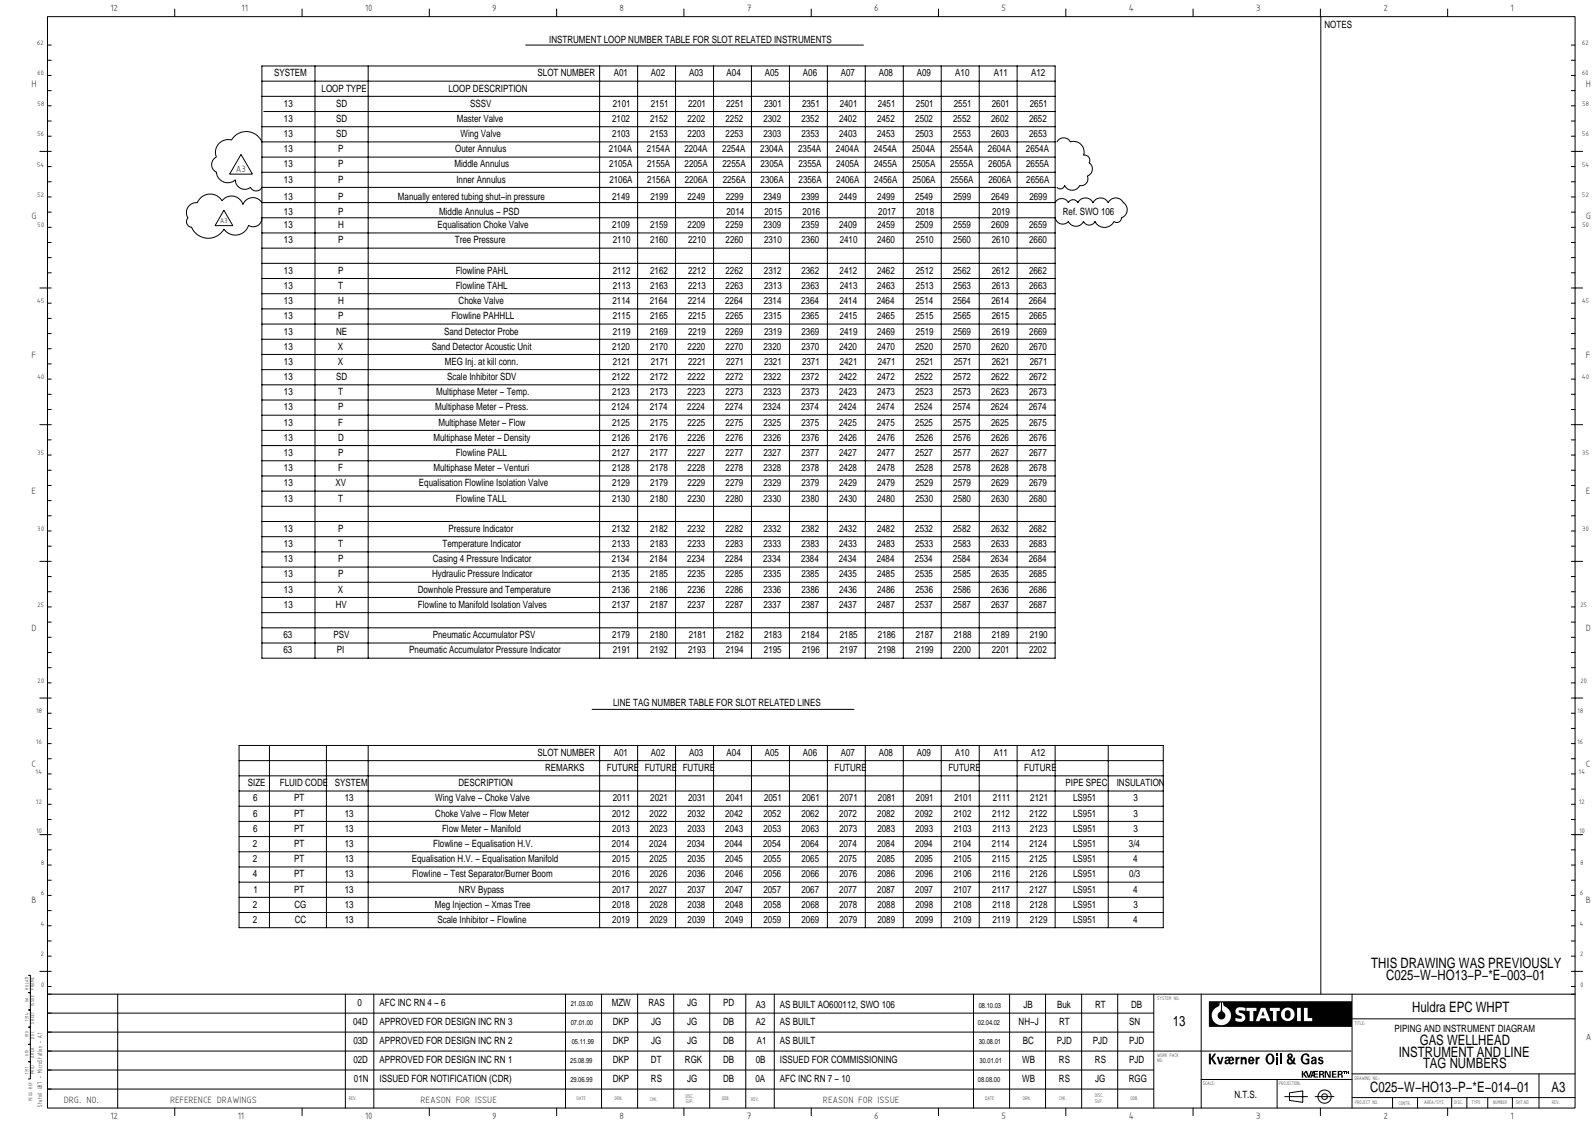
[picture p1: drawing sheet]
<svg xmlns="http://www.w3.org/2000/svg" width="840mm" height="594mm" viewBox="0 0 840 594" stroke-linecap="round" stroke-linejoin="round" font-family="sans-serif">
<defs><g id="words">
<g font-size="7.5">
<text x="723" y="510">THIS DRAWING WAS PREVIOUSLY</text>
<text x="730" y="516">C025−W−HO13−P−*E−003−01</text>
<text x="744" y="533">Huldra EPC WHPT</text>
<text x="618" y="541">13</text>
<text x="748" y="551">GAS WELLHEAD</text>
<text x="737" y="557">INSTRUMENT AND LINE</text>
<text x="750" y="563">TAG NUMBERS</text>
<text x="722" y="575">C025−W−HO13−P−*E−014−01</text>
<text x="818" y="575">A3</text>
</g>
<g font-size="5.3">
<text x="698" y="15">NOTES</text>
<text x="289" y="22">INSTRUMENT LOOP NUMBER TABLE FOR SLOT RELATED INSTRUMENTS</text>
<text x="144" y="40">SYSTEM</text>
<text x="283" y="40">SLOT NUMBER</text>
<text x="323" y="40">A01</text>
<text x="343" y="40">A02</text>
<text x="363" y="40">A03</text>
<text x="383" y="40">A04</text>
<text x="403" y="40">A05</text>
<text x="423" y="40">A06</text>
<text x="443" y="40">A07</text>
<text x="463" y="40">A08</text>
<text x="483" y="40">A09</text>
<text x="503" y="40">A10</text>
<text x="524" y="40">A11</text>
<text x="543" y="40">A12</text>
<text x="169" y="48">LOOP TYPE</text>
<text x="236" y="48">LOOP DESCRIPTION</text>
<text x="150" y="56">13</text>
<text x="177" y="56">SD</text>
<text x="248" y="56">SSSV</text>
<text x="323" y="56">2101</text>
<text x="343" y="56">2151</text>
<text x="363" y="56">2201</text>
<text x="383" y="56">2251</text>
<text x="403" y="56">2301</text>
<text x="423" y="56">2351</text>
<text x="443" y="56">2401</text>
<text x="463" y="56">2451</text>
<text x="483" y="56">2501</text>
<text x="503" y="56">2551</text>
<text x="523" y="56">2601</text>
<text x="543" y="56">2651</text>
<text x="150" y="64">13</text>
<text x="177" y="64">SD</text>
<text x="241" y="64">Master Valve</text>
<text x="323" y="64">2102</text>
<text x="343" y="64">2152</text>
<text x="362" y="64">2202</text>
<text x="382" y="64">2252</text>
<text x="402" y="64">2302</text>
<text x="422" y="64">2352</text>
<text x="442" y="64">2402</text>
<text x="462" y="64">2452</text>
<text x="482" y="64">2502</text>
<text x="502" y="64">2552</text>
<text x="522" y="64">2602</text>
<text x="542" y="64">2652</text>
<text x="150" y="72">13</text>
<text x="177" y="72">SD</text>
<text x="243" y="72">Wing Valve</text>
<text x="323" y="72">2103</text>
<text x="343" y="72">2153</text>
<text x="362" y="72">2203</text>
<text x="382" y="72">2253</text>
<text x="402" y="72">2303</text>
<text x="422" y="72">2353</text>
<text x="442" y="72">2403</text>
<text x="462" y="72">2453</text>
<text x="482" y="72">2503</text>
<text x="502" y="72">2553</text>
<text x="522" y="72">2603</text>
<text x="542" y="72">2653</text>
<text x="150" y="80">13</text>
<text x="178" y="80">P</text>
<text x="240" y="80">Outer Annulus</text>
<text x="321" y="80">2104A</text>
<text x="341" y="80">2154A</text>
<text x="361" y="80">2204A</text>
<text x="381" y="80">2254A</text>
<text x="401" y="80">2304A</text>
<text x="421" y="80">2354A</text>
<text x="440" y="80">2404A</text>
<text x="460" y="80">2454A</text>
<text x="481" y="80">2504A</text>
<text x="501" y="80">2554A</text>
<text x="521" y="80">2604A</text>
<text x="541" y="80">2654A</text>
<text x="150" y="88">13</text>
<text x="178" y="88">P</text>
<text x="239" y="88">Middle Annulus</text>
<text x="321" y="88">2105A</text>
<text x="341" y="88">2155A</text>
<text x="361" y="88">2205A</text>
<text x="381" y="88">2255A</text>
<text x="401" y="88">2305A</text>
<text x="421" y="88">2355A</text>
<text x="441" y="88">2405A</text>
<text x="461" y="88">2455A</text>
<text x="481" y="88">2505A</text>
<text x="501" y="88">2555A</text>
<text x="521" y="88">2605A</text>
<text x="541" y="88">2655A</text>
<text x="150" y="96">13</text>
<text x="178" y="96">P</text>
<text x="240" y="96">Inner Annulus</text>
<text x="321" y="96">2106A</text>
<text x="341" y="96">2156A</text>
<text x="361" y="96">2206A</text>
<text x="381" y="96">2256A</text>
<text x="401" y="96">2306A</text>
<text x="421" y="96">2356A</text>
<text x="441" y="96">2406A</text>
<text x="461" y="96">2456A</text>
<text x="481" y="96">2506A</text>
<text x="501" y="96">2556A</text>
<text x="521" y="96">2606A</text>
<text x="541" y="96">2656A</text>
<text x="150" y="105">13</text>
<text x="178" y="105">P</text>
<text x="210" y="105">Manually entered tubing shut−in pressure</text>
<text x="323" y="105">2149</text>
<text x="343" y="105">2199</text>
<text x="362" y="105">2249</text>
<text x="382" y="105">2299</text>
<text x="402" y="105">2349</text>
<text x="422" y="105">2399</text>
<text x="442" y="105">2449</text>
<text x="462" y="105">2499</text>
<text x="482" y="105">2549</text>
<text x="502" y="105">2599</text>
<text x="522" y="105">2649</text>
<text x="542" y="105">2699</text>
<text x="150" y="113">13</text>
<text x="178" y="113">P</text>
<text x="231" y="113">Middle Annulus − PSD</text>
<text x="383" y="113">2014</text>
<text x="403" y="113">2015</text>
<text x="423" y="113">2016</text>
<text x="463" y="113">2017</text>
<text x="483" y="113">2018</text>
<text x="523" y="113">2019</text>
<text x="560" y="113">Ref. SWO 106</text>
<text x="150" y="120">13</text>
<text x="178" y="120">H</text>
<text x="231" y="120">Equalisation Choke Valve</text>
<text x="323" y="120">2109</text>
<text x="343" y="120">2159</text>
<text x="362" y="120">2209</text>
<text x="382" y="120">2259</text>
<text x="402" y="120">2309</text>
<text x="422" y="120">2359</text>
<text x="442" y="120">2409</text>
<text x="462" y="120">2459</text>
<text x="482" y="120">2509</text>
<text x="502" y="120">2559</text>
<text x="522" y="120">2609</text>
<text x="542" y="120">2659</text>
<text x="150" y="128">13</text>
<text x="178" y="128">P</text>
<text x="240" y="128">Tree Pressure</text>
<text x="323" y="128">2110</text>
<text x="343" y="128">2160</text>
<text x="363" y="128">2210</text>
<text x="382" y="128">2260</text>
<text x="403" y="128">2310</text>
<text x="422" y="128">2360</text>
<text x="443" y="128">2410</text>
<text x="462" y="128">2460</text>
<text x="483" y="128">2510</text>
<text x="502" y="128">2560</text>
<text x="523" y="128">2610</text>
<text x="542" y="128">2660</text>
<text x="150" y="144">13</text>
<text x="178" y="144">P</text>
<text x="240" y="144">Flowline PAHL</text>
<text x="323" y="144">2112</text>
<text x="343" y="144">2162</text>
<text x="363" y="144">2212</text>
<text x="382" y="144">2262</text>
<text x="403" y="144">2312</text>
<text x="422" y="144">2362</text>
<text x="442" y="144">2412</text>
<text x="462" y="144">2462</text>
<text x="483" y="144">2512</text>
<text x="502" y="144">2562</text>
<text x="523" y="144">2612</text>
<text x="542" y="144">2662</text>
<text x="150" y="152">13</text>
<text x="178" y="152">T</text>
<text x="240" y="152">Flowline TAHL</text>
<text x="323" y="152">2113</text>
<text x="343" y="152">2163</text>
<text x="363" y="152">2213</text>
<text x="382" y="152">2263</text>
<text x="403" y="152">2313</text>
<text x="422" y="152">2363</text>
<text x="443" y="152">2413</text>
<text x="462" y="152">2463</text>
<text x="483" y="152">2513</text>
<text x="502" y="152">2563</text>
<text x="523" y="152">2613</text>
<text x="542" y="152">2663</text>
<text x="150" y="160">13</text>
<text x="178" y="160">H</text>
<text x="242" y="160">Choke Valve</text>
<text x="323" y="160">2114</text>
<text x="342" y="160">2164</text>
<text x="362" y="160">2214</text>
<text x="382" y="160">2264</text>
<text x="402" y="160">2314</text>
<text x="422" y="160">2364</text>
<text x="442" y="160">2414</text>
<text x="462" y="160">2464</text>
<text x="482" y="160">2514</text>
<text x="502" y="160">2564</text>
<text x="522" y="160">2614</text>
<text x="542" y="160">2664</text>
<text x="150" y="168">13</text>
<text x="178" y="168">P</text>
<text x="238" y="168">Flowline PAHHLL</text>
<text x="323" y="168">2115</text>
<text x="343" y="168">2165</text>
<text x="363" y="168">2215</text>
<text x="382" y="168">2265</text>
<text x="403" y="168">2315</text>
<text x="422" y="168">2365</text>
<text x="442" y="168">2415</text>
<text x="462" y="168">2465</text>
<text x="483" y="168">2515</text>
<text x="502" y="168">2565</text>
<text x="523" y="168">2615</text>
<text x="542" y="168">2665</text>
<text x="150" y="176">13</text>
<text x="177" y="176">NE</text>
<text x="234" y="176">Sand Detector Probe</text>
<text x="323" y="176">2119</text>
<text x="343" y="176">2169</text>
<text x="363" y="176">2219</text>
<text x="382" y="176">2269</text>
<text x="403" y="176">2319</text>
<text x="422" y="176">2369</text>
<text x="443" y="176">2419</text>
<text x="462" y="176">2469</text>
<text x="483" y="176">2519</text>
<text x="502" y="176">2569</text>
<text x="523" y="176">2619</text>
<text x="542" y="176">2669</text>
<text x="150" y="184">13</text>
<text x="178" y="184">X</text>
<text x="227" y="184">Sand Detector Acoustic Unit</text>
<text x="323" y="184">2120</text>
<text x="343" y="184">2170</text>
<text x="362" y="184">2220</text>
<text x="382" y="184">2270</text>
<text x="402" y="184">2320</text>
<text x="422" y="184">2370</text>
<text x="442" y="184">2420</text>
<text x="462" y="184">2470</text>
<text x="482" y="184">2520</text>
<text x="502" y="184">2570</text>
<text x="522" y="184">2620</text>
<text x="542" y="184">2670</text>
<text x="150" y="192">13</text>
<text x="178" y="192">X</text>
<text x="234" y="192">MEG Inj. at kill conn.</text>
<text x="323" y="192">2121</text>
<text x="343" y="192">2171</text>
<text x="363" y="192">2221</text>
<text x="383" y="192">2271</text>
<text x="403" y="192">2321</text>
<text x="423" y="192">2371</text>
<text x="443" y="192">2421</text>
<text x="463" y="192">2471</text>
<text x="483" y="192">2521</text>
<text x="503" y="192">2571</text>
<text x="523" y="192">2621</text>
<text x="543" y="192">2671</text>
<text x="150" y="200">13</text>
<text x="177" y="200">SD</text>
<text x="236" y="200">Scale Inhibitor SDV</text>
<text x="323" y="200">2122</text>
<text x="343" y="200">2172</text>
<text x="362" y="200">2222</text>
<text x="382" y="200">2272</text>
<text x="402" y="200">2322</text>
<text x="422" y="200">2372</text>
<text x="442" y="200">2422</text>
<text x="462" y="200">2472</text>
<text x="482" y="200">2522</text>
<text x="502" y="200">2572</text>
<text x="522" y="200">2622</text>
<text x="542" y="200">2672</text>
<text x="150" y="208">13</text>
<text x="178" y="208">T</text>
<text x="230" y="208">Multiphase Meter − Temp.</text>
<text x="323" y="208">2123</text>
<text x="343" y="208">2173</text>
<text x="362" y="208">2223</text>
<text x="382" y="208">2273</text>
<text x="402" y="208">2323</text>
<text x="422" y="208">2373</text>
<text x="442" y="208">2423</text>
<text x="462" y="208">2473</text>
<text x="482" y="208">2523</text>
<text x="502" y="208">2573</text>
<text x="522" y="208">2623</text>
<text x="542" y="208">2673</text>
<text x="150" y="216">13</text>
<text x="178" y="216">P</text>
<text x="229" y="216">Multiphase Meter − Press.</text>
<text x="322" y="216">2124</text>
<text x="342" y="216">2174</text>
<text x="362" y="216">2224</text>
<text x="382" y="216">2274</text>
<text x="402" y="216">2324</text>
<text x="422" y="216">2374</text>
<text x="442" y="216">2424</text>
<text x="462" y="216">2474</text>
<text x="482" y="216">2524</text>
<text x="502" y="216">2574</text>
<text x="522" y="216">2624</text>
<text x="542" y="216">2674</text>
<text x="150" y="224">13</text>
<text x="178" y="224">F</text>
<text x="231" y="224">Multiphase Meter − Flow</text>
<text x="323" y="224">2125</text>
<text x="343" y="224">2175</text>
<text x="362" y="224">2225</text>
<text x="382" y="224">2275</text>
<text x="402" y="224">2325</text>
<text x="422" y="224">2375</text>
<text x="442" y="224">2425</text>
<text x="462" y="224">2475</text>
<text x="482" y="224">2525</text>
<text x="502" y="224">2575</text>
<text x="522" y="224">2625</text>
<text x="542" y="224">2675</text>
<text x="150" y="232">13</text>
<text x="178" y="232">D</text>
<text x="228" y="232">Multiphase Meter − Density</text>
<text x="323" y="232">2126</text>
<text x="343" y="232">2176</text>
<text x="362" y="232">2226</text>
<text x="382" y="232">2276</text>
<text x="402" y="232">2326</text>
<text x="422" y="232">2376</text>
<text x="442" y="232">2426</text>
<text x="462" y="232">2476</text>
<text x="482" y="232">2526</text>
<text x="502" y="232">2576</text>
<text x="522" y="232">2626</text>
<text x="542" y="232">2676</text>
<text x="150" y="240">13</text>
<text x="178" y="240">P</text>
<text x="240" y="240">Flowline PALL</text>
<text x="323" y="240">2127</text>
<text x="343" y="240">2177</text>
<text x="362" y="240">2227</text>
<text x="382" y="240">2277</text>
<text x="402" y="240">2327</text>
<text x="422" y="240">2377</text>
<text x="442" y="240">2427</text>
<text x="462" y="240">2477</text>
<text x="482" y="240">2527</text>
<text x="502" y="240">2577</text>
<text x="522" y="240">2627</text>
<text x="542" y="240">2677</text>
<text x="150" y="248">13</text>
<text x="178" y="248">F</text>
<text x="228" y="248">Multiphase Meter − Venturi</text>
<text x="323" y="248">2128</text>
<text x="343" y="248">2178</text>
<text x="362" y="248">2228</text>
<text x="382" y="248">2278</text>
<text x="402" y="248">2328</text>
<text x="422" y="248">2378</text>
<text x="442" y="248">2428</text>
<text x="462" y="248">2478</text>
<text x="482" y="248">2528</text>
<text x="502" y="248">2578</text>
<text x="522" y="248">2628</text>
<text x="542" y="248">2678</text>
<text x="150" y="256">13</text>
<text x="177" y="256">XV</text>
<text x="221" y="256">Equalisation Flowline Isolation Valve</text>
<text x="323" y="256">2129</text>
<text x="343" y="256">2179</text>
<text x="362" y="256">2229</text>
<text x="382" y="256">2279</text>
<text x="402" y="256">2329</text>
<text x="422" y="256">2379</text>
<text x="442" y="256">2429</text>
<text x="462" y="256">2479</text>
<text x="482" y="256">2529</text>
<text x="502" y="256">2579</text>
<text x="522" y="256">2629</text>
<text x="542" y="256">2679</text>
<text x="150" y="264">13</text>
<text x="178" y="264">T</text>
<text x="240" y="264">Flowline TALL</text>
<text x="323" y="264">2130</text>
<text x="343" y="264">2180</text>
<text x="362" y="264">2230</text>
<text x="382" y="264">2280</text>
<text x="402" y="264">2330</text>
<text x="422" y="264">2380</text>
<text x="442" y="264">2430</text>
<text x="462" y="264">2480</text>
<text x="482" y="264">2530</text>
<text x="502" y="264">2580</text>
<text x="522" y="264">2630</text>
<text x="542" y="264">2680</text>
<text x="150" y="280">13</text>
<text x="178" y="280">P</text>
<text x="236" y="280">Pressure Indicator</text>
<text x="323" y="280">2132</text>
<text x="343" y="280">2182</text>
<text x="362" y="280">2232</text>
<text x="382" y="280">2282</text>
<text x="402" y="280">2332</text>
<text x="422" y="280">2382</text>
<text x="442" y="280">2432</text>
<text x="462" y="280">2482</text>
<text x="482" y="280">2532</text>
<text x="502" y="280">2582</text>
<text x="522" y="280">2632</text>
<text x="542" y="280">2682</text>
<text x="150" y="288">13</text>
<text x="178" y="288">T</text>
<text x="233" y="288">Temperature Indicator</text>
<text x="323" y="288">2133</text>
<text x="343" y="288">2183</text>
<text x="362" y="288">2233</text>
<text x="382" y="288">2283</text>
<text x="402" y="288">2333</text>
<text x="422" y="288">2383</text>
<text x="442" y="288">2433</text>
<text x="462" y="288">2483</text>
<text x="482" y="288">2533</text>
<text x="502" y="288">2583</text>
<text x="522" y="288">2633</text>
<text x="542" y="288">2683</text>
<text x="150" y="296">13</text>
<text x="178" y="296">P</text>
<text x="228" y="296">Casing 4 Pressure Indicator</text>
<text x="322" y="296">2134</text>
<text x="342" y="296">2184</text>
<text x="362" y="296">2234</text>
<text x="382" y="296">2284</text>
<text x="402" y="296">2334</text>
<text x="422" y="296">2384</text>
<text x="442" y="296">2434</text>
<text x="462" y="296">2484</text>
<text x="482" y="296">2534</text>
<text x="502" y="296">2584</text>
<text x="522" y="296">2634</text>
<text x="542" y="296">2684</text>
<text x="150" y="304">13</text>
<text x="178" y="304">P</text>
<text x="228" y="304">Hydraulic Pressure Indicator</text>
<text x="323" y="304">2135</text>
<text x="343" y="304">2185</text>
<text x="362" y="304">2235</text>
<text x="382" y="304">2285</text>
<text x="402" y="304">2335</text>
<text x="422" y="304">2385</text>
<text x="442" y="304">2435</text>
<text x="462" y="304">2485</text>
<text x="482" y="304">2535</text>
<text x="502" y="304">2585</text>
<text x="522" y="304">2635</text>
<text x="542" y="304">2685</text>
<text x="150" y="312">13</text>
<text x="178" y="312">X</text>
<text x="220" y="312">Downhole Pressure and Temperature</text>
<text x="323" y="312">2136</text>
<text x="343" y="312">2186</text>
<text x="362" y="312">2236</text>
<text x="382" y="312">2286</text>
<text x="402" y="312">2336</text>
<text x="422" y="312">2386</text>
<text x="442" y="312">2436</text>
<text x="462" y="312">2486</text>
<text x="482" y="312">2536</text>
<text x="502" y="312">2586</text>
<text x="522" y="312">2636</text>
<text x="542" y="312">2686</text>
<text x="150" y="320">13</text>
<text x="177" y="320">HV</text>
<text x="220" y="320">Flowline to Manifold Isolation Valves</text>
<text x="323" y="320">2137</text>
<text x="343" y="320">2187</text>
<text x="362" y="320">2237</text>
<text x="382" y="320">2287</text>
<text x="402" y="320">2337</text>
<text x="422" y="320">2387</text>
<text x="442" y="320">2437</text>
<text x="462" y="320">2487</text>
<text x="482" y="320">2537</text>
<text x="502" y="320">2587</text>
<text x="522" y="320">2637</text>
<text x="542" y="320">2687</text>
<text x="149" y="336">63</text>
<text x="176" y="336">PSV</text>
<text x="228" y="336">Pneumatic Accumulator PSV</text>
<text x="323" y="336">2179</text>
<text x="343" y="336">2180</text>
<text x="363" y="336">2181</text>
<text x="383" y="336">2182</text>
<text x="403" y="336">2183</text>
<text x="422" y="336">2184</text>
<text x="443" y="336">2185</text>
<text x="463" y="336">2186</text>
<text x="483" y="336">2187</text>
<text x="503" y="336">2188</text>
<text x="523" y="336">2189</text>
<text x="543" y="336">2190</text>
<text x="149" y="344">63</text>
<text x="177" y="344">PI</text>
<text x="216" y="344">Pneumatic Accumulator Pressure Indicator</text>
<text x="323" y="344">2191</text>
<text x="343" y="344">2192</text>
<text x="363" y="344">2193</text>
<text x="382" y="344">2194</text>
<text x="403" y="344">2195</text>
<text x="423" y="344">2196</text>
<text x="443" y="344">2197</text>
<text x="463" y="344">2198</text>
<text x="483" y="344">2199</text>
<text x="502" y="344">2200</text>
<text x="523" y="344">2201</text>
<text x="542" y="344">2202</text>
<text x="323" y="372">LINE TAG NUMBER TABLE FOR SLOT RELATED LINES</text>
<text x="283" y="398">SLOT NUMBER</text>
<text x="323" y="398">A01</text>
<text x="343" y="398">A02</text>
<text x="363" y="398">A03</text>
<text x="383" y="398">A04</text>
<text x="403" y="398">A05</text>
<text x="423" y="398">A06</text>
<text x="443" y="398">A07</text>
<text x="463" y="398">A08</text>
<text x="483" y="398">A09</text>
<text x="503" y="398">A10</text>
<text x="524" y="398">A11</text>
<text x="543" y="398">A12</text>
<text x="287" y="406">REMARKS</text>
<text x="320" y="406">FUTURE</text>
<text x="340" y="406">FUTURE</text>
<text x="360" y="406">FUTURE</text>
<text x="440" y="406">FUTURE</text>
<text x="500" y="406">FUTURE</text>
<text x="540" y="406">FUTURE</text>
<text x="131" y="414">SIZE</text>
<text x="147" y="414">FLUID CODE</text>
<text x="176" y="414">SYSTEM</text>
<text x="242" y="414">DESCRIPTION</text>
<text x="561" y="414">PIPE SPEC</text>
<text x="588" y="414">INSULATION</text>
<text x="133" y="422">6</text>
<text x="155" y="422">PT</text>
<text x="182" y="422">13</text>
<text x="229" y="422">Wing Valve − Choke Valve</text>
<text x="323" y="422">2011</text>
<text x="343" y="422">2021</text>
<text x="363" y="422">2031</text>
<text x="383" y="422">2041</text>
<text x="403" y="422">2051</text>
<text x="423" y="422">2061</text>
<text x="443" y="422">2071</text>
<text x="463" y="422">2081</text>
<text x="483" y="422">2091</text>
<text x="503" y="422">2101</text>
<text x="523" y="422">2111</text>
<text x="543" y="422">2121</text>
<text x="566" y="422">LS951</text>
<text x="597" y="422">3</text>
<text x="133" y="430">6</text>
<text x="155" y="430">PT</text>
<text x="182" y="430">13</text>
<text x="229" y="430">Choke Valve − Flow Meter</text>
<text x="323" y="430">2012</text>
<text x="342" y="430">2022</text>
<text x="362" y="430">2032</text>
<text x="382" y="430">2042</text>
<text x="402" y="430">2052</text>
<text x="422" y="430">2062</text>
<text x="442" y="430">2072</text>
<text x="462" y="430">2082</text>
<text x="482" y="430">2092</text>
<text x="503" y="430">2102</text>
<text x="523" y="430">2112</text>
<text x="543" y="430">2122</text>
<text x="566" y="430">LS951</text>
<text x="597" y="430">3</text>
<text x="133" y="438">6</text>
<text x="155" y="438">PT</text>
<text x="182" y="438">13</text>
<text x="233" y="438">Flow Meter − Manifold</text>
<text x="323" y="438">2013</text>
<text x="342" y="438">2023</text>
<text x="362" y="438">2033</text>
<text x="382" y="438">2043</text>
<text x="402" y="438">2053</text>
<text x="422" y="438">2063</text>
<text x="442" y="438">2073</text>
<text x="462" y="438">2083</text>
<text x="482" y="438">2093</text>
<text x="503" y="438">2103</text>
<text x="523" y="438">2113</text>
<text x="543" y="438">2123</text>
<text x="566" y="438">LS951</text>
<text x="597" y="438">3</text>
<text x="133" y="446">2</text>
<text x="155" y="446">PT</text>
<text x="182" y="446">13</text>
<text x="228" y="446">Flowline − Equalisation H.V.</text>
<text x="322" y="446">2014</text>
<text x="342" y="446">2024</text>
<text x="362" y="446">2034</text>
<text x="382" y="446">2044</text>
<text x="402" y="446">2054</text>
<text x="422" y="446">2064</text>
<text x="442" y="446">2074</text>
<text x="462" y="446">2084</text>
<text x="482" y="446">2094</text>
<text x="502" y="446">2104</text>
<text x="523" y="446">2114</text>
<text x="542" y="446">2124</text>
<text x="566" y="446">LS951</text>
<text x="595" y="446">3/4</text>
<text x="133" y="454">2</text>
<text x="155" y="454">PT</text>
<text x="182" y="454">13</text>
<text x="217" y="454">Equalisation H.V. − Equalisation Manifold</text>
<text x="323" y="454">2015</text>
<text x="342" y="454">2025</text>
<text x="362" y="454">2035</text>
<text x="382" y="454">2045</text>
<text x="402" y="454">2055</text>
<text x="422" y="454">2065</text>
<text x="442" y="454">2075</text>
<text x="462" y="454">2085</text>
<text x="482" y="454">2095</text>
<text x="503" y="454">2105</text>
<text x="523" y="454">2115</text>
<text x="543" y="454">2125</text>
<text x="566" y="454">LS951</text>
<text x="597" y="454">4</text>
<text x="133" y="462">4</text>
<text x="155" y="462">PT</text>
<text x="182" y="462">13</text>
<text x="217" y="462">Flowline − Test Separator/Burner Boom</text>
<text x="323" y="462">2016</text>
<text x="342" y="462">2026</text>
<text x="362" y="462">2036</text>
<text x="382" y="462">2046</text>
<text x="402" y="462">2056</text>
<text x="422" y="462">2066</text>
<text x="442" y="462">2076</text>
<text x="462" y="462">2086</text>
<text x="482" y="462">2096</text>
<text x="503" y="462">2106</text>
<text x="523" y="462">2116</text>
<text x="543" y="462">2126</text>
<text x="566" y="462">LS951</text>
<text x="595" y="462">0/3</text>
<text x="134" y="470">1</text>
<text x="155" y="470">PT</text>
<text x="182" y="470">13</text>
<text x="242" y="470">NRV Bypass</text>
<text x="323" y="470">2017</text>
<text x="342" y="470">2027</text>
<text x="362" y="470">2037</text>
<text x="382" y="470">2047</text>
<text x="402" y="470">2057</text>
<text x="422" y="470">2067</text>
<text x="442" y="470">2077</text>
<text x="462" y="470">2087</text>
<text x="482" y="470">2097</text>
<text x="503" y="470">2107</text>
<text x="523" y="470">2117</text>
<text x="543" y="470">2127</text>
<text x="566" y="470">LS951</text>
<text x="597" y="470">4</text>
<text x="133" y="478">2</text>
<text x="155" y="478">CG</text>
<text x="182" y="478">13</text>
<text x="229" y="478">Meg Injection − Xmas Tree</text>
<text x="323" y="478">2018</text>
<text x="342" y="478">2028</text>
<text x="362" y="478">2038</text>
<text x="382" y="478">2048</text>
<text x="402" y="478">2058</text>
<text x="422" y="478">2068</text>
<text x="442" y="478">2078</text>
<text x="462" y="478">2088</text>
<text x="482" y="478">2098</text>
<text x="503" y="478">2108</text>
<text x="523" y="478">2118</text>
<text x="543" y="478">2128</text>
<text x="566" y="478">LS951</text>
<text x="597" y="478">3</text>
<text x="133" y="486">2</text>
<text x="155" y="486">CC</text>
<text x="182" y="486">13</text>
<text x="230" y="486">Scale Inhibitor − Flowline</text>
<text x="323" y="486">2019</text>
<text x="342" y="486">2029</text>
<text x="362" y="486">2039</text>
<text x="382" y="486">2049</text>
<text x="402" y="486">2059</text>
<text x="422" y="486">2069</text>
<text x="442" y="486">2079</text>
<text x="462" y="486">2089</text>
<text x="482" y="486">2099</text>
<text x="503" y="486">2109</text>
<text x="523" y="486">2119</text>
<text x="543" y="486">2129</text>
<text x="566" y="486">LS951</text>
<text x="597" y="486">4</text>
<text x="188" y="530">0</text>
<text x="200" y="530">AFC INC RN 4 − 6</text>
<text x="322" y="530">MZW</text>
<text x="342" y="530">RAS</text>
<text x="362" y="530">JG</text>
<text x="381" y="530">PD</text>
<text x="398" y="531">A3</text>
<text x="411" y="531">AS BUILT AO600112, SWO 106</text>
<text x="539" y="531">JB</text>
<text x="557" y="531">Buk</text>
<text x="577" y="531">RT</text>
<text x="596" y="531">DB</text>
<text x="186" y="540">04D</text>
<text x="200" y="540">APPROVED FOR DESIGN INC RN 3</text>
<text x="323" y="540">DKP</text>
<text x="343" y="540">JG</text>
<text x="362" y="540">JG</text>
<text x="381" y="540">DB</text>
<text x="398" y="540">A2</text>
<text x="411" y="540">AS BUILT</text>
<text x="537" y="540">NH−J</text>
<text x="558" y="540">RT</text>
<text x="595" y="540">SN</text>
<text x="735" y="544">PIPING AND INSTRUMENT DIAGRAM</text>
<text x="186" y="550">03D</text>
<text x="200" y="550">APPROVED FOR DESIGN INC RN 2</text>
<text x="323" y="550">DKP</text>
<text x="343" y="550">JG</text>
<text x="362" y="550">JG</text>
<text x="381" y="550">DB</text>
<text x="399" y="550">A1</text>
<text x="411" y="550">AS BUILT</text>
<text x="539" y="550">BC</text>
<text x="557" y="550">PJD</text>
<text x="576" y="550">PJD</text>
<text x="595" y="550">PJD</text>
<text x="186" y="560">02D</text>
<text x="200" y="560">APPROVED FOR DESIGN INC RN 1</text>
<text x="323" y="560">DKP</text>
<text x="343" y="560">DT</text>
<text x="361" y="560">RGK</text>
<text x="381" y="560">DB</text>
<text x="398" y="560">0B</text>
<text x="411" y="560">ISSUED FOR COMMISSIONING</text>
<text x="539" y="560">WB</text>
<text x="558" y="560">RS</text>
<text x="577" y="560">RS</text>
<text x="595" y="560">PJD</text>
<text x="187" y="570">01N</text>
<text x="200" y="570">ISSUED FOR NOTIFICATION (CDR)</text>
<text x="323" y="570">DKP</text>
<text x="343" y="570">RS</text>
<text x="362" y="570">JG</text>
<text x="381" y="570">DB</text>
<text x="398" y="570">0A</text>
<text x="411" y="570">AFC INC RN 7 − 10</text>
<text x="539" y="570">WB</text>
<text x="558" y="570">RS</text>
<text x="577" y="570">JG</text>
<text x="595" y="570">RGG</text>
<text x="650" y="578">N.T.S.</text>
</g>
<g font-size="4.6">
<text x="59" y="6">12</text>
<text x="128" y="6">11</text>
<text x="193" y="6">10</text>
<text x="260" y="6">9</text>
<text x="327" y="6">8</text>
<text x="394" y="6">7</text>
<text x="461" y="6">6</text>
<text x="528" y="6">5</text>
<text x="595" y="6">4</text>
<text x="662" y="6">3</text>
<text x="729" y="6">2</text>
<text x="796" y="6">1</text>
<text x="17" y="46">H</text>
<text x="836" y="46">H</text>
<text x="125" y="91">A3</text>
<text x="17" y="116">G</text>
<text x="836" y="116">G</text>
<text x="17" y="188">F</text>
<text x="836" y="188">F</text>
<text x="17" y="260">E</text>
<text x="836" y="260">E</text>
<text x="17" y="332">D</text>
<text x="836" y="332">D</text>
<text x="17" y="404">C</text>
<text x="836" y="404">C</text>
<text x="17" y="476">B</text>
<text x="836" y="476">B</text>
<text x="836" y="548">A</text>
<text x="34" y="581">DRG. NO.</text>
<text x="90" y="581">REFERENCE DRAWINGS</text>
<text x="222" y="581">REASON FOR ISSUE</text>
<text x="434" y="581">REASON FOR ISSUE</text>
<text x="59" y="590">12</text>
<text x="126" y="590">11</text>
<text x="193" y="590">10</text>
<text x="260" y="590">9</text>
<text x="327" y="590">8</text>
<text x="394" y="590">7</text>
<text x="461" y="590">6</text>
<text x="528" y="590">5</text>
<text x="595" y="590">4</text>
<text x="662" y="590">3</text>
<text x="729" y="590">2</text>
<text x="796" y="590">1</text>
</g>
<g font-size="3.8">
<text x="301" y="530">21.03.00</text>
<text x="516" y="531">08.10.03</text>
<text x="301" y="540">07.01.00</text>
<text x="515" y="540">02.04.02</text>
<text x="301" y="550">05.11.99</text>
<text x="516" y="550">30.08.01</text>
<text x="300" y="560">25.08.99</text>
<text x="516" y="560">30.01.01</text>
<text x="301" y="570">29.06.99</text>
<text x="515" y="570">08.08.00</text>
</g>
<text font-size="3.6" x="116" y="118">A3</text>
<g font-size="3.3">
<text x="20" y="24">62</text>
<text x="834" y="24">62</text>
<text x="20" y="40">60</text>
<text x="834" y="40">60</text>
<text x="20" y="56">58</text>
<text x="834" y="56">58</text>
<text x="20" y="72">56</text>
<text x="834" y="72">56</text>
<text x="20" y="88">54</text>
<text x="834" y="88">54</text>
<text x="20" y="104">52</text>
<text x="834" y="104">52</text>
<text x="20" y="120">50</text>
<text x="834" y="120">50</text>
<text x="20" y="160">45</text>
<text x="834" y="160">45</text>
<text x="20" y="200">40</text>
<text x="834" y="200">40</text>
<text x="20" y="240">35</text>
<text x="834" y="240">35</text>
<text x="20" y="280">30</text>
<text x="834" y="280">30</text>
<text x="20" y="320">25</text>
<text x="833" y="320">25</text>
<text x="20" y="360">20</text>
<text x="833" y="360">20</text>
<text x="19" y="376">18</text>
<text x="831" y="376">18</text>
<text x="19" y="392">16</text>
<text x="831" y="392">16</text>
<text x="19" y="408">14</text>
<text x="832" y="408">14</text>
<text x="19" y="424">12</text>
<text x="832" y="424">12</text>
<text x="19" y="439">10</text>
<text x="832" y="439">10</text>
<text x="22" y="456">8</text>
<text x="833" y="456">8</text>
<text x="22" y="472">6</text>
<text x="833" y="472">6</text>
<text x="22" y="488">4</text>
<text x="833" y="488">4</text>
<text x="22" y="504">2</text>
<text x="833" y="504">2</text>
<text x="22" y="520">0</text>
<text x="833" y="520">0</text>
<text x="22" y="583" transform="rotate(-90 22 583)">Statoil UBT - MicroStation - A1</text>
</g>
<g font-size="2.6">
<text x="610" y="527">SYSTEM NO:</text>
<text x="714" y="540">TITLE:</text>
<text x="610" y="557">WORK PACK</text>
<text x="610" y="560">NO:</text>
<text x="714" y="569">DRAWING NO.:</text>
<text x="634" y="572">SCALE:</text>
<text x="674" y="572">PROJECTION:</text>
<text x="184" y="580">REV.</text>
<text x="304" y="580">DATE</text>
<text x="324" y="580">DRN.</text>
<text x="343" y="580">CHK.</text>
<text x="361" y="578">DISC.</text>
<text x="361" y="581">SUP.</text>
<text x="381" y="580">DDB</text>
<text x="396" y="580">REV.</text>
<text x="519" y="580">DATE</text>
<text x="539" y="580">DRN.</text>
<text x="558" y="580">CHK.</text>
<text x="577" y="578">DISC.</text>
<text x="577" y="581">SUP.</text>
<text x="596" y="580">DDB</text>
<text x="714" y="582">PROJECT NO.</text>
<text x="737" y="582">CONTR.</text>
<text x="751" y="582">AREA/SYS</text>
<text x="767" y="582">DISC.</text>
<text x="776" y="582">TYPE</text>
<text x="787" y="582">NUMBER</text>
<text x="799" y="582">SHT.NO</text>
<text x="818" y="582">REV.</text>
</g>
<g font-size="2.4">
<text x="15" y="521" transform="rotate(-90 15 521)">HULA11</text>
<text x="18" y="521" transform="rotate(-90 18 521)">FRAME</text>
<text x="15" y="528" transform="rotate(-90 15 528)">0A</text>
<text x="18" y="530" transform="rotate(-90 18 530)">ISSUE</text>
<text x="15" y="538" transform="rotate(-90 15 538)">1314</text>
<text x="18" y="539" transform="rotate(-90 18 539)">SHEET</text>
<text x="15" y="546" transform="rotate(-90 15 546)">010</text>
<text x="18" y="547" transform="rotate(-90 18 547)">DOC</text>
<text x="15" y="556" transform="rotate(-90 15 556)">010</text>
<text x="18" y="557" transform="rotate(-90 18 557)">AREA</text>
<text x="15" y="566" transform="rotate(-90 15 566)">1311</text>
<text x="18" y="566" transform="rotate(-90 18 566)">PROJ</text>
<text x="17" y="580" transform="rotate(-90 17 580)">PEGS REF</text>
</g>
</g></defs>
<g fill="none" stroke="#000" stroke-width=".53">
<path d="M25 9h805v575h-805zM92 5v4M159 5v4M226 5v4M293 5v4M360 5v4M427 5v4M495 5v4M562 5v4M629 5v4M696 5v4M696 9v515"/>
<path d="M763 5v4M25 24h2M25 40h2M25 32h2M138 35h418v312h-418zM166 35v312M194 35v312M277 24h178M316 35v312M336 35v312M356 35v312M376 35v312"/>
<path d="M396 35v312M416 35v312M436 35v312M456 35v312M476 35v312M496 35v312M516 35v312M536 35v312M828 24h2M828 40h2M828 32h2M25 56h2"/>
<path d="M25 48h2M138 43h418M138 51h418M139 59h417M828 56h2M828 48h2M25 72h2M25 64h2M27 80h-6M138 67h418M556 75h-418a9 9 0 0 0-8-6 9 9 0 0 0-8 5 7 7 0 0 0-7 2 7 7 0 0 0-1 7 4 4 0 0 0-2 4 4 4 0 0 0 2 4 6 6 0 0 0 4 5 6 6 0 0 0 6-1 5 5 0 0 0 3 4 5 5 0 0 0 5 0 3 3 0 0 0 3 2 3 3 0 0 0 3-2h418M557 75a4 4 0 0 1 3-2 4 4 0 0 1 4 2 6 6 0 0 1 7 7 2.8 2.8 0 0 1 3 1 2.8 2.8 0 0 1 0 3 4 4 0 0 1-1 7 4 4 0 0 1-4 5 4 4 0 0 1-4 2 4 4 0 0 1-4-2 2.3 2.3 0 0 1-2 1 2.3 2.3 0 0 1-2 0"/>
<path d="M828 80h6M828 72h2M828 64h2M25 96h2M25 88h2M127 81l6 11h-12zM138 83h418M138 91h418M828 96h2M828 88h2M25 120h2M25 112h2"/>
<path d="M25 104h2M100 108l2-1a1.8 1.8 0 0 0 3-2 7 7 0 0 1 12 1 6 6 0 0 1 6-3 6 6 0 0 1 5 5 6 6 0 0 1 5-4 6 6 0 0 1 5 3h418a4 4 0 0 1 7 0 2.8 2.8 0 0 1 2-2 2.8 2.8 0 0 1 3 2 4 4 0 0 1 4-3 4 4 0 0 1 4 3 4 4 0 0 1 4-3 4 4 0 0 1 4 3 4 4 0 0 1 4-3 4 4 0 0 1 4 3 4 4 0 0 1 2 4 4 4 0 0 1-3 4 2.5 2.5 0 0 1-4 2 6 6 0 0 1-5 3 6 6 0 0 1-5-3 3 3 0 0 1-3 2 3 3 0 0 1-3-2 4 4 0 0 1-4 2 4 4 0 0 1-4-2 4 4 0 0 1-4 1 4 4 0 0 1-3-3h-418a5 5 0 0 1-2 4 5 5 0 0 1-5 0 7 7 0 0 1-6 5 7 7 0 0 1-7-3 10 10 0 0 1-9 5 10 10 0 0 1-8-6 3 3 0 0 1-2-5 5 5 0 0 1 1-7zM118 111l5 8h-10zM828 120h2M828 112h2M828 104h2M25 136h2M25 128h2M138 123h418M138 131h418M138 139h418M828 136h2"/>
<path d="M828 128h2M25 160h2M25 144h2M27 152h-6M138 147h418M138 155h418M828 152h6M828 160h2M828 144h2M25 176h2M25 168h2M138 163h418"/>
<path d="M138 171h418M138 179h418M828 176h2M828 168h2M25 200h2M25 192h2M25 184h2M138 187h418M138 195h418M828 200h2M828 192h2M828 184h2"/>
<path d="M25 216h2M25 208h2M138 203h418M138 211h418M138 219h418M828 216h2M828 208h2M25 240h2M25 232h2M27 224h-6M138 227h418M138 235h418"/>
<path d="M828 224h6M828 240h2M828 232h2M25 256h2M25 248h2M138 251h418M138 243h418M138 259h418M828 256h2M828 248h2M25 280h2M25 272h2"/>
<path d="M25 264h2M138 267h418M138 275h418M828 280h2M828 272h2M828 264h2M25 288h2M27 296h-6M138 291h418M138 283h418M138 299h418M828 296h6"/>
<path d="M828 288h2M25 320h2M25 312h2M25 304h2M138 307h418M138 315h418M828 320h2M828 312h2M828 304h2M25 336h2M25 328h2M138 331h418"/>
<path d="M138 339h418M138 323h418M828 336h2M828 328h2M25 360h2M25 352h2M25 344h2M828 360h2M828 352h2M828 344h2M25 376h2M27 368h-6"/>
<path d="M312 374h138M828 368h6M828 376h2M25 400h2M25 392h2M25 384h2M126 393h487v96h-487zM142 393v96M172 393v96M194 393v96M316 393v96M336 393v96"/>
<path d="M356 393v96M376 393v96M396 393v96M416 393v96M436 393v96M456 393v96M476 393v96M496 393v96M516 393v96M536 393v96M556 393v96M584 393v96"/>
<path d="M828 400h2M828 392h2M828 384h2M25 416h2M25 408h2M126 401h487M126 417h487M126 409h487M828 416h2M828 408h2M25 432h2M25 424h2"/>
<path d="M27 440h-6M126 425h487M126 433h487M828 440h6M828 432h2M828 424h2M25 456h2M25 448h2M126 441h487M126 449h487M126 457h487M828 456h2"/>
<path d="M828 448h2M25 480h2M25 472h2M25 464h2M126 465h487M126 473h487M828 480h2M828 472h2M828 464h2M25 496h2M25 488h2M126 481h487"/>
<path d="M828 496h2M828 488h2M15 514h1v9h-1h1v9h-1h1v9h-1h1v9h-1h1v9h-1h1v9h-1M25 520h2M25 504h2M27 512h-6M828 512h6M828 520h2M828 504h2M25 534h583M25 524h805M62 524v60"/>
<path d="M182 524v60M197 524v60M298 524v60M317 524v60M336 524v60M355 524v60M374 524v60M393 524v60M408 524v60M513 524v60M532 524v60M551 524v60"/>
<path d="M570 524v60M589 524v60M608 524v60M633 524v60M712 524v60M712 537h118M25 554h687M25 544h583M661 558v1h-2M25 574h583M25 564h583M633 569h79"/>
<path d="M673 569v15M677 578h12M679 576l7-1v6l-7-1zM693 578h10M712 566h118M712 578h118M734 578v6M747 578v6M765 578v6M773 578v6M784 578v6M797 578v6"/>
<path d="M811 566v18M92 584v4M159 584v4M226 584v4M293 584v4M360 584v4M427 584v4M495 584v4M562 584v4M629 584v4M696 584v4M763 584v4"/>
<circle cx="698" cy="578" r="1.5"/>
<circle cx="698" cy="578" r="4"/>
</g>
<g fill="#000">
<path d="M666 533v2h-1z"/>
<path d="M678 533l1-1 1 1v2a1.5 1.5 0 0 1-1 2 1.5 1.5 0 0 1-2-2z" fill-rule="evenodd"/>
<path d="M637 527v14h75v-14zM687 531v7h4v-2h-2v-5zM684 531v7h1v-7zM675 534a4 4 0 0 0 7 0 4 4 0 0 0-7 0zM669 531v2h2v5h2v-5h1v-2zM664 531l-2 7h2v-2h3l1 2h2l-3-7zM657 531v2h1v5h2v-5h2v-2zM652 531a2.6 2.6 0 0 0-1 3 2.6 2.6 0 0 0 3 1v1a1.4 1.4 0 0 1-1 1 1.4 1.4 0 0 1-1-1h-1v2a3 3 0 0 0 3 0 3 3 0 0 0 2-2 3 3 0 0 0-3-3v-1l3 1v-2h-3zM643 528v4l-1 1a2.1 2.1 0 0 0 1 4h-1a2.1 2.1 0 0 0 3-1 2.1 2.1 0 0 0 0-3l-1-1v-4h1v2l2 2 1 2a5 5 0 0 1-3 6 5 5 0 0 1-7-4 5 5 0 0 1 4-6z" fill-rule="evenodd"/>
<path d="M637 555h1v2l2-2h1l-2 3 2 3h-1l-2-3v3h-1z" fill-rule="evenodd"/>
<path d="M646 557h3h1v2h-2v-1l1-1v1h-1v2l2-1v1l-1 1-2-1a1.3 1.3 0 0 1-1 0 1.3 1.3 0 0 1 0-2 1.3 1.3 0 0 1 1 0v1h-1a.7 .7 0 0 0 1 1 .6 .6 0 0 0 0-1v-2l-2 1z" fill-rule="evenodd"/>
<path d="M658 557h1l2 1v1h-2v-1h1a.7 .7 0 0 0-1-1 .6 .6 0 0 0 0 1v2l2-1a1.6 1.6 0 0 1-2 2 1.6 1.6 0 0 1-1-2z" fill-rule="evenodd"/>
<path d="M668 556l1-1v1a2.4 2.4 0 0 0 0 4v1a3 3 0 0 1-1-5z" fill-rule="evenodd"/>
<path d="M669 555a3 3 0 0 1 3 3 3 3 0 0 1-3 3v-1a2.4 2.4 0 0 0 0-4z" fill-rule="evenodd"/>
<path d="M672 555h1v1h-1z" fill-rule="evenodd"/>
<path d="M679 555a1.4 1.4 0 0 1 2 1 1.4 1.4 0 0 1-1 2l-1-2h1v1l1 2 1-2v2l1 2-2-1a1.9 1.9 0 0 1-3 0 1.9 1.9 0 0 1 1-3l1 1a1.1 1.1 0 0 0-1 2 1 1 0 0 0 2 0l-3-3z" fill-rule="evenodd"/>
<path d="M686 556l2-1a1.7 1.7 0 0 1 2 2h-1a1.1 1.1 0 0 0-1-1 1.1 1.1 0 0 0-1 0 2.1 2.1 0 0 0-1 3 2.1 2.1 0 0 0 3 1v-1h-1v-1h2v2a3 3 0 0 1-4 0 3 3 0 0 1 0-4z" fill-rule="evenodd"/>
<path d="M691 557h2h1v4h-1v-1a1.3 1.3 0 0 1-2 0 1.3 1.3 0 0 1 0-2 1.3 1.3 0 0 1 2 0v1h-1a.7 .7 0 0 0 1 1 .6 .6 0 0 0 0-1l-1-2-1 1z" fill-rule="evenodd"/>
<path d="M695 557h2v1l-1-1-1 1 2 1v1a1.5 1.5 0 0 1-1 1 1.5 1.5 0 0 1-2-1h2h1l-2-1z" fill-rule="evenodd"/>
<path d="M641 557h1l1 2 1-2h1l-1 4h-2z" fill-rule="evenodd"/>
<path d="M651 557h1h1v1h-1v3h-1z" fill-rule="evenodd"/>
<path d="M654 557h1a1.3 1.3 0 0 1 1 0 1.3 1.3 0 0 1 1 1v3h-1v-3h-1v3h-1z" fill-rule="evenodd"/>
<path d="M662 557h1h1v1h-1v3h-1z" fill-rule="evenodd"/>
<path d="M672 557h1v4h-1z" fill-rule="evenodd"/>
<path d="M674 555h1v6h-1z" fill-rule="evenodd"/>
<path d="M686 564h1v2l1-2h1l1 3 1-3-1 4h-1l-1-3-1 1 2 2h-1l-1-2v2h-1z" fill-rule="evenodd"/>
<path d="M692 564h3v1h-2v1h1h-2v-1v1h1v1h2v1h-3v-1h-1v1h-1z" fill-rule="evenodd"/>
<path d="M695 564h2a1 1 0 0 1 1 1 1 1 0 0 1-1 1l1 2h-1v-2h-1l1-1h-1v3h-1z" fill-rule="evenodd"/>
<path d="M698 564h1l2 3v-3v4h-1l-1-3v3h-1z" fill-rule="evenodd"/>
<path d="M702 564h2v1h-1v1h1h-1v1h1v1h-2z" fill-rule="evenodd"/>
<path d="M705 564h1a.9 .9 0 0 1 1 1 .9 .9 0 0 1 0 1l1 2h-1v-2h-1l1-1h-1v3h-1z" fill-rule="evenodd"/>
<path d="M708 564h1z" fill-rule="evenodd"/>
<path d="M709 564v1z" fill-rule="evenodd"/>
<path d="M709 564l1 1z" fill-rule="evenodd"/>
<path d="M711 564v1z" fill-rule="evenodd"/>
<path d="M710 564v1l1-1-1 1z" fill-rule="evenodd"/>
</g>
<use href="#words"/>
</svg>
